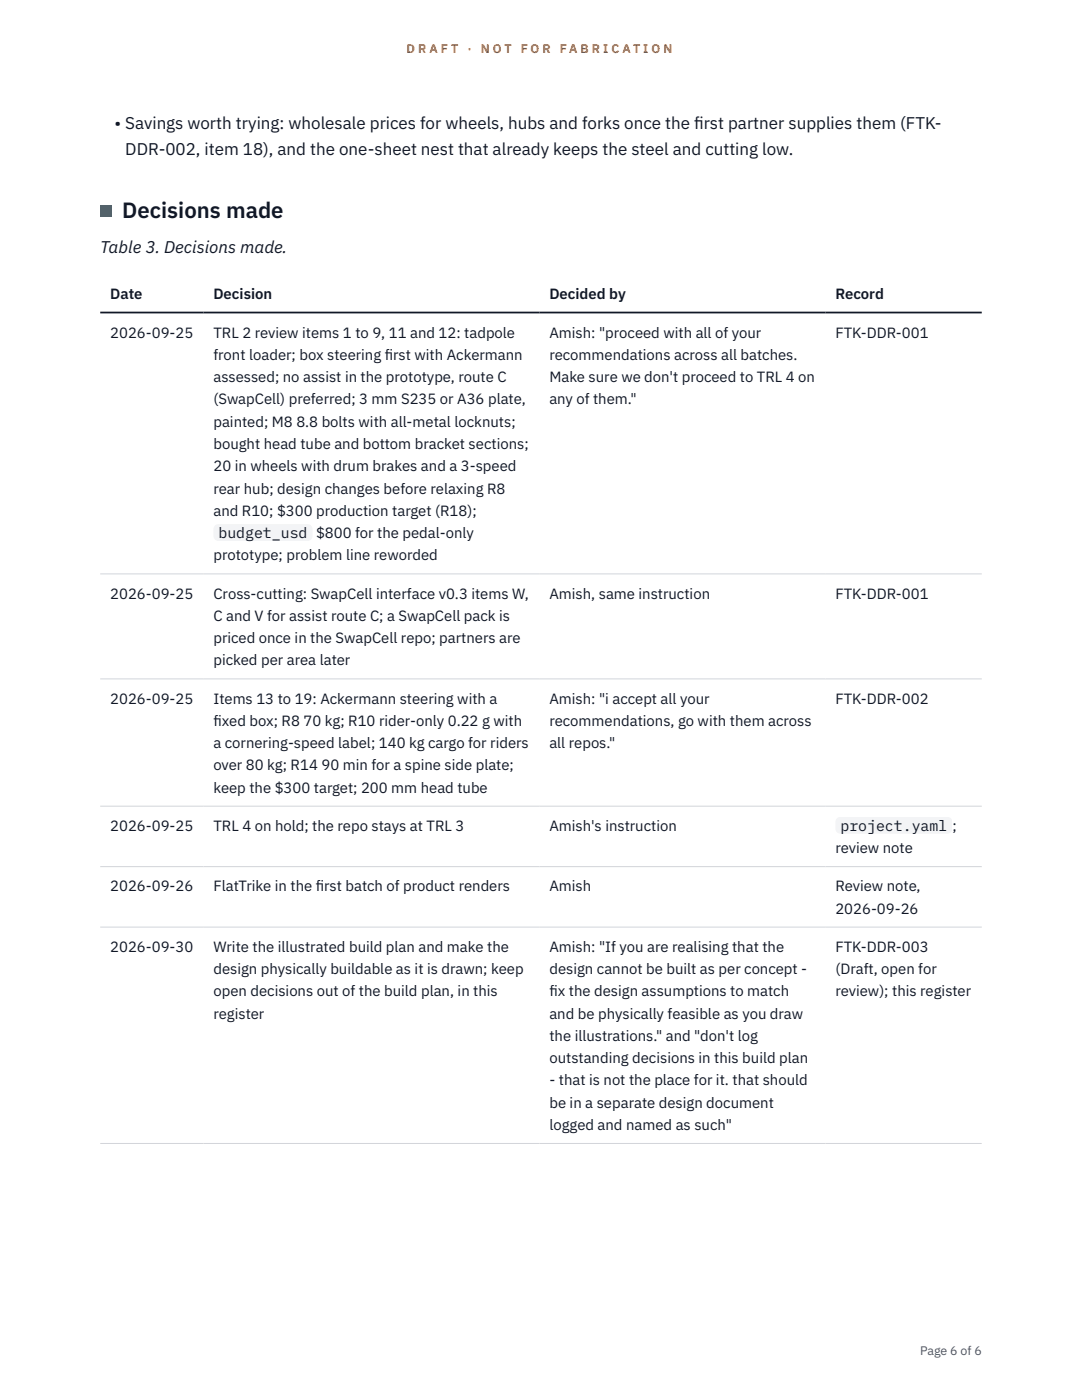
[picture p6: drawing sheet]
<svg xmlns="http://www.w3.org/2000/svg" width="216mm" height="279mm" viewBox="0 0 216 279" stroke-linecap="round" stroke-linejoin="round" font-family="sans-serif">
<defs><g id="words">
<text font-size="4.4" fill="#111827" x="24.4" y="43.6">Decisions made</text>
<g font-size="3.4" fill="#111827">
<text x="22.9" y="25.8">• Savings worth trying: wholesale prices for wheels, hubs and forks once the f</text>
<text x="138.5" y="25.8">irst partner supplies them (FTK-</text>
<text x="25" y="30.9">DDR-002, item 18), and the one-sheet nest that already keeps the steel and cutting low.</text>
<text x="20" y="50.5">Table 3. Decisions made.</text>
</g>
<g font-size="3" fill="#111827">
<text x="22" y="59.6">Date</text>
<text x="42.6" y="59.6">Decision</text>
<text x="109.6" y="59.6">Decided by</text>
<text x="166.7" y="59.6">Record</text>
<text x="22" y="67.4">2026-09-25</text>
<text x="42.6" y="67.4">TRL 2 review items 1 to 9, 11 and 12: tadpole</text>
<text x="42.6" y="71.8">front loader; box steering f</text>
<text x="76.8" y="71.8">irst with Ackermann</text>
<text x="109.6" y="67.4">Amish: &quot;proceed with all of your</text>
<text x="109.6" y="71.8">recommendations across all batches.</text>
<text x="166.7" y="67.4">FTK-DDR-001</text>
<text x="42.6" y="76.3">assessed; no assist in the prototype, route C</text>
<text x="109.6" y="76.3">Make sure we don't proceed to TRL 4 on</text>
<text x="42.6" y="80.7">(SwapCell) preferred; 3 mm S235 or A36 plate,</text>
<text x="109.6" y="80.7">any of them.&quot;</text>
<text x="42.6" y="85.2">painted; M8 8.8 bolts with all-metal locknuts;</text>
<text x="42.6" y="89.6">bought head tube and bottom bracket sections;</text>
<text x="42.6" y="94.1">20 in wheels with drum brakes and a 3-speed</text>
<text x="42.6" y="98.5">rear hub; design changes before relaxing R8</text>
<text x="42.6" y="102.9">and R10; $300 production target (R18);</text>
<text x="43.6" y="107.4">budget_usd</text>
<text x="63.1" y="107.4">$800 for the pedal-only</text>
<text x="42.6" y="111.8">prototype; problem line reworded</text>
<text x="22" y="119.5">2026-09-25</text>
<text x="42.6" y="119.5">Cross-cutting: SwapCell interface v0.3 items W,</text>
<text x="109.6" y="119.5">Amish, same instruction</text>
<text x="166.7" y="119.5">FTK-DDR-001</text>
<text x="42.6" y="123.9">C and V for assist route C; a SwapCell pack is</text>
<text x="42.6" y="128.3">priced once in the SwapCell repo; partners are</text>
<text x="42.6" y="132.8">picked per area later</text>
<text x="22" y="140.4">2026-09-25</text>
<text x="42.6" y="140.4">Items 13 to 19: Ackermann steering with a</text>
<text x="109.6" y="140.4">Amish: &quot;i accept all your</text>
<text x="166.7" y="140.4">FTK-DDR-002</text>
<text x="42.6" y="144.9">f</text>
<text x="42.6" y="144.9">ixed box; R8 70 kg; R10 rider-only 0.22 g with</text>
<text x="42.6" y="149.3">a cornering-speed label; 140 kg cargo for riders</text>
<text x="109.6" y="144.9">recommendations, go with them across</text>
<text x="109.6" y="149.3">all repos.&quot;</text>
<text x="42.6" y="153.7">over 80 kg; R14 90 min for a spine side plate;</text>
<text x="42.6" y="158.2">keep the $300 target; 200 mm head tube</text>
<text x="22" y="165.8">2026-09-25</text>
<text x="42.6" y="165.8">TRL 4 on hold; the repo stays at TRL 3</text>
<text x="109.6" y="165.8">Amish's instruction</text>
<text x="167.7" y="165.8">project.yaml</text>
<text x="190" y="165.8">;</text>
<text x="166.7" y="170.3">review note</text>
<text x="22" y="177.9">2026-09-26</text>
<text x="42.6" y="177.9">FlatTrike in the f</text>
<text x="63" y="177.9">irst batch of product renders</text>
<text x="109.6" y="177.9">Amish</text>
<text x="166.7" y="177.9">Review note,</text>
<text x="166.7" y="182.3">2026-09-26</text>
<text x="22" y="189.9">2026-09-30</text>
<text x="42.6" y="189.9">Write the illustrated build plan and make the</text>
<text x="109.6" y="189.9">Amish: &quot;If you are realising that the</text>
<text x="166.7" y="189.9">FTK-DDR-003</text>
<text x="42.6" y="194.4">design physically buildable as it is drawn; keep</text>
<text x="109.6" y="194.4">design cannot be built as per concept -</text>
<text x="166.7" y="194.4">(Draft, open for</text>
<text x="42.6" y="198.8">open decisions out of the build plan, in this</text>
<text x="42.6" y="203.3">register</text>
<text x="109.6" y="198.8">f</text>
<text x="109.6" y="198.8">ix the design assumptions to match</text>
<text x="109.6" y="203.3">and be physically feasible as you draw</text>
<text x="166.7" y="198.8">review); this register</text>
<text x="109.6" y="207.7">the illustrations.&quot; and &quot;don't log</text>
<text x="109.6" y="212.2">outstanding decisions in this build plan</text>
<text x="109.6" y="216.6">- that is not the place for it. that should</text>
<text x="109.6" y="221.1">be in a separate design document</text>
<text x="109.6" y="225.5">logged and named as such&quot;</text>
</g>
<g font-size="2.5" fill="#b45309">
<text x="81.1" y="10.5">D R A F T</text>
<text x="93.3" y="10.5">·</text>
<text x="95.9" y="10.5">N O T</text>
<text x="103.9" y="10.5">F O R</text>
<text x="111.7" y="10.5">F A B R I C A T I O N</text>
</g>
<text font-size="2.5" fill="#4b5563" x="183.6" y="270.3">Page 6 of 6</text>
</g></defs>
<path d="M20 114.5h175.9M20 135.5h175.9M20 160.9h175.9M20 173h175.9M20 185h175.9M20 228.2h175.9" fill="none" stroke="#d1d5db" stroke-width=".2"/>
<path d="M20 62.4h175.9" fill="none" stroke="#111827" stroke-width=".35"/>
<path d="M20 41h2.2v2.2h-2.2z" fill="#0f766e"/>
<g fill="#f3f4f6">
<path d="M42.6 104.6h19.8v3.4h-19.8z"/>
<path d="M166.7 163h23.3v3.4h-23.3z"/>
</g>
<use href="#words"/>
</svg>
